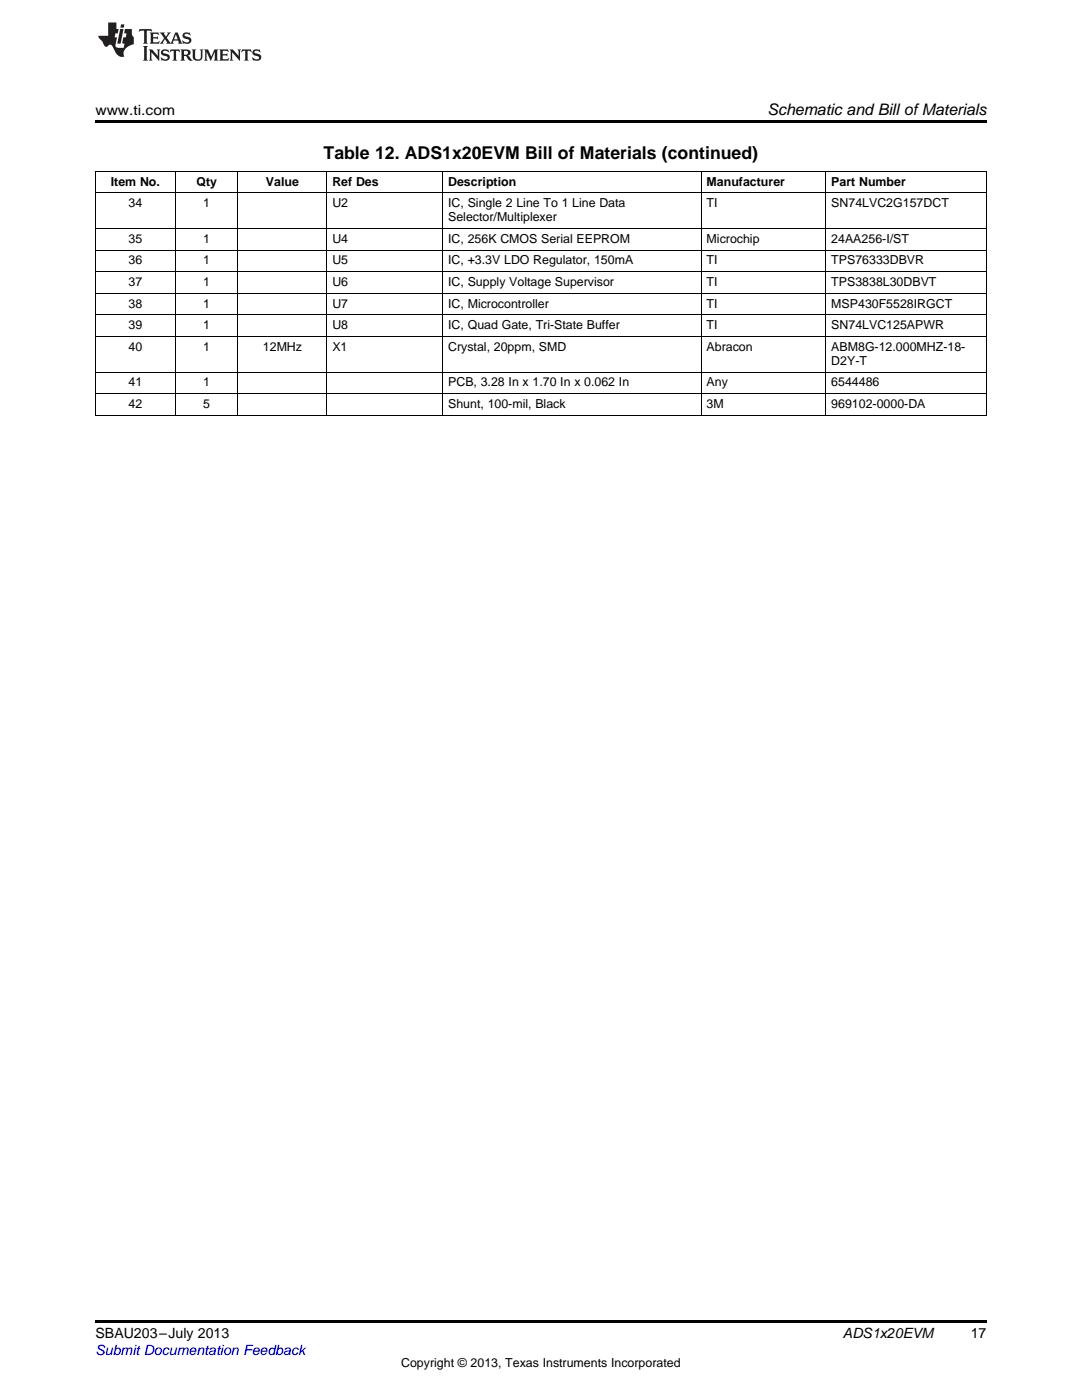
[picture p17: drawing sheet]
<svg xmlns="http://www.w3.org/2000/svg" width="216mm" height="279mm" viewBox="0 0 216 279" stroke-linecap="round" stroke-linejoin="round" font-family="sans-serif">
<defs><g id="words">
<text font-size="3.5" x="64.6" y="31.8">Table 12. ADS1x20EVM Bill of Materials (continued)</text>
<text font-size="3.2" x="153.1" y="23">Schematic and Bill ofMaterials</text>
<g font-size="2.8">
<text x="19" y="23">www.ti.com</text>
<text x="19.1" y="267.1">SBAU203–July 2013</text>
<text x="168.2" y="267.1">ADS1x20EVM</text>
<text x="193.7" y="267">17</text>
</g>
<text font-size="2.8" fill="#00f" x="19.1" y="270.4">Submit Documentation Feedback</text>
<g font-size="2.5">
<text x="22.1" y="37">Item No.</text>
<text x="25.6" y="41.3">34</text>
<text x="39.2" y="37">Qty</text>
<text x="40.5" y="41.3">1</text>
<text x="53.1" y="37">Value</text>
<text x="66.3" y="37">Ref Des</text>
<text x="66.3" y="41.3">U2</text>
<text x="89.4" y="37">Description</text>
<text x="89.4" y="41.3">IC, Single 2 Line To 1 Line Data</text>
<text x="141" y="37">Manufacturer</text>
<text x="141" y="41.3">TI</text>
<text x="165.9" y="37">Part Number</text>
<text x="165.9" y="41.3">SN74LVC2G157DCT</text>
<text x="89.4" y="44.2">Selector/Multiplexer</text>
<text x="25.6" y="48.5">35</text>
<text x="25.6" y="52.8">36</text>
<text x="40.5" y="48.5">1</text>
<text x="40.5" y="52.8">1</text>
<text x="66.3" y="48.5">U4</text>
<text x="66.3" y="52.8">U5</text>
<text x="89.4" y="48.5">IC, 256K CMOS Serial EEPROM</text>
<text x="89.4" y="52.8">IC, +3.3V LDO Regulator, 150mA</text>
<text x="141" y="48.5">Microchip</text>
<text x="141" y="52.8">TI</text>
<text x="165.9" y="48.5">24AA256-I/ST</text>
<text x="165.9" y="52.8">TPS76333DBVR</text>
<text x="25.6" y="57.1">37</text>
<text x="40.5" y="57.1">1</text>
<text x="66.3" y="57.1">U6</text>
<text x="89.4" y="57.1">IC, Supply Voltage Supervisor</text>
<text x="141" y="57.1">TI</text>
<text x="165.9" y="57.1">TPS3838L30DBVT</text>
<text x="25.6" y="61.4">38</text>
<text x="25.6" y="65.7">39</text>
<text x="40.5" y="61.4">1</text>
<text x="40.5" y="65.7">1</text>
<text x="66.3" y="61.4">U7</text>
<text x="66.3" y="65.7">U8</text>
<text x="89.4" y="61.4">IC, Microcontroller</text>
<text x="89.4" y="65.7">IC, Quad Gate, Tri-State Buffer</text>
<text x="141" y="61.4">TI</text>
<text x="141" y="65.7">TI</text>
<text x="165.9" y="61.4">MSP430F5528IRGCT</text>
<text x="165.9" y="65.7">SN74LVC125APWR</text>
<text x="25.6" y="70">40</text>
<text x="40.5" y="70">1</text>
<text x="52.5" y="70">12MHz</text>
<text x="66.3" y="70">X1</text>
<text x="89.4" y="70">Crystal, 20ppm, SMD</text>
<text x="141" y="70">Abracon</text>
<text x="165.9" y="70">ABM8G-12.000MHZ-18-</text>
<text x="25.6" y="77.1">41</text>
<text x="40.5" y="77.1">1</text>
<text x="89.4" y="77.1">PCB, 3.28 In x 1.70 In x 0.062 In</text>
<text x="141" y="77.1">Any</text>
<text x="165.9" y="72.8">D2Y-T</text>
<text x="165.9" y="77.1">6544486</text>
<text x="25.6" y="81.4">42</text>
<text x="40.5" y="81.4">5</text>
<text x="89.4" y="81.4">Shunt, 100-mil, Black</text>
<text x="141" y="81.4">3M</text>
<text x="165.9" y="81.4">969102-0000-DA</text>
<text x="80" y="272.7">Copyright © 2013, Texas Instruments Incorporated</text>
</g>
</g></defs>
<path d="M19 24h177.8v.6h-177.8zM19 263.5h177.8v.6h-177.8z" fill="#000"/>
<g fill="none" stroke="#000" stroke-width=".2">
<path d="M19 38.5h177.8M19 34.2h177.8M19.1 34.3v48.6M35 34.3v48.6M47.4 34.3v48.6M65.2 34.3v48.6M88.3 34.3v48.6M139.9 34.3v48.6M164.8 34.3v48.6M196.8 34.3v48.6M19 58.5h177.8M19 54.2h177.8"/>
<path d="M19 49.9h177.8M19 45.6h177.8M19 78.6h177.8M19 74.3h177.8M19 67.2h177.8M19 62.8h177.8M19 82.9h177.8"/>
</g>
<g fill="#231f20">
<path d="M27.8 5.8l-.1 .6 .5-.3h.5l.1 .2v2.1l-.3 .3h1l-.2-.3v-2.1v-.2h.6l.4 .3-.1-.6zM29.9 6.5l.2 .4v1.5l-.2 .3h1.8l.1-.5a1.04 1.04 0 0 1-1.2 .1v-.6h.5l.4 .2v-.7l-.4 .2h-.5v-.6h.8l.3 .2-.1-.5zM31.9 6.5l.9 1.1-1 1.1h.9l-.2-.2 .4-.7 .5 .7-.2 .2h1.5l-.2-.2 .1-.4h.9l.2 .4-.2 .2h.9l-.2-.3-.7-1.9h-.5l-.9 2.1-.8-1.1 .8-1h-.8l.2 .3-.4 .5-.4-.6 .2-.2zM35.1 6.9l.4 .9h-.8zM36.6 6.6a.63 .63 0 0 0-.2 .7 .63 .63 0 0 0 .6 .4l.6 .2 .2 .2a.75 .75 0 0 1-.8 .4 .75 .75 0 0 1-.6-.5l.1 .7 .2-.1a1.11 1.11 0 0 0 1.5-.5 1.13 1.13 0 0 0-1.3-.9v-.3a1.04 1.04 0 0 1 1.1 .2l-.1-.6-.2 .1-.5-.1zM28.5 9.2l.3 .3v2.2l-.3 .4h1l-.2-.4v-2.2l.2-.3zM29.7 9.9l.2 .3v1.5l-.2 .4h.7l-.2-.4v-1.3l1.6 1.7v-1.9l.2-.3h-.7l.2 .3v.9l-1.1-1.2zM32.3 10a.62 .62 0 0 0-.2 .7 .62 .62 0 0 0 .6 .4l.6 .2 .2 .2a.76 .76 0 0 1-.8 .4 .76 .76 0 0 1-.6-.5l.1 .7 .2-.1a1.11 1.11 0 0 0 1.5-.6 1.13 1.13 0 0 0-1.3-.8v-.3a1.04 1.04 0 0 1 1.1 .1l-.1-.5-.2 .1-.5-.2zM34 9.9l-.1 .6a.61 .61 0 0 1 .7-.3l.1 1.5-.3 .4h1l-.3-.4 .1-1.5a.63 .63 0 0 1 .7 .3l-.1-.6zM36 9.9l.2 .3v1.5l-.2 .4h.9l-.2-.2v-.7l.6 .2a.76 .76 0 0 0 1.1 .6l-1-.9a.58 .58 0 0 0 .6-.6 .58 .58 0 0 0-.5-.6zM36.7 10.2l.1-.1a.45 .45 0 0 1 .6 .1 .45 .45 0 0 1 .1 .5l-.8 .2zM38.2 9.9l.2 .2a2.17 2.17 0 0 0 .4 1.9 .99 .99 0 0 0 1.6-.7v-1.1l.2-.3h-.7l.1 .2a1.92 1.92 0 0 1-.1 1.7 .6 .6 0 0 1-1-.5v-1.1l.2-.3zM40.7 9.9l.2 .3v1.5l-.2 .4h.7l-.2-.4v-1.4l.8 1.8 .9-1.8v1.4l-.2 .4h.9l-.3-.4v-1.5l.3-.3h-.8l-.6 1.4-.7-1.4zM43.7 9.9l.3 .3v1.5l-.3 .4h1.9l.1-.6a1.04 1.04 0 0 1-1.3 .2v-.6h.6l.4 .1v-.6l-.4 .2h-.6l.1-.6h.7l.4 .2-.1-.5zM45.8 9.9l.2 .3v1.5l-.2 .4h.8l-.3-.4v-1.3l1.6 1.7v-1.9l.2-.3h-.7l.2 .3v.9l-1.1-1.2zM48.3 9.9l-.1 .6a.61 .61 0 0 1 .7-.3v1.5l-.2 .4h.9l-.2-.4v-1.5a.63 .63 0 0 1 .8 .3l-.1-.6zM50.6 10a.62 .62 0 0 0-.2 .7 .62 .62 0 0 0 .6 .4l.6 .2 .1 .2a.76 .76 0 0 1-.7 .4 .76 .76 0 0 1-.6-.5l.1 .7 .1-.1a1.11 1.11 0 0 0 1.5-.6 1.13 1.13 0 0 0-1.2-.8l-.1-.3a1.04 1.04 0 0 1 1.2 .1l-.2-.5-.1 .1-.5-.2z"/>
<path d="M21.6 4.5v2.6h-2l.1 .4 .8 .9a.91 .91 0 0 0 .9 .9 .56 .56 0 0 1 .5-.4 .56 .56 0 0 1 .5 .3l.4 .8a1.53 1.53 0 0 0 2 1.3 1.54 1.54 0 0 1 1-2.1l.9-.4-.1-1.4a1.52 1.52 0 0 1-.3-1.6h-1.4l-.1 .9h.5l-.2 .8h-.5l-.2 .9v.2l.4 .1-.1 .9a1.93 1.93 0 0 1-1.6-.3l.2-1.8h-.4l.1-.8h.5l.2-.9h-.5v-1.3zM24 5.8l-.6 2.9h.7l.5-2.9zM24.2 4.9l-.2 .6h.7l.1-.6z"/>
</g>
<use href="#words"/>
</svg>
